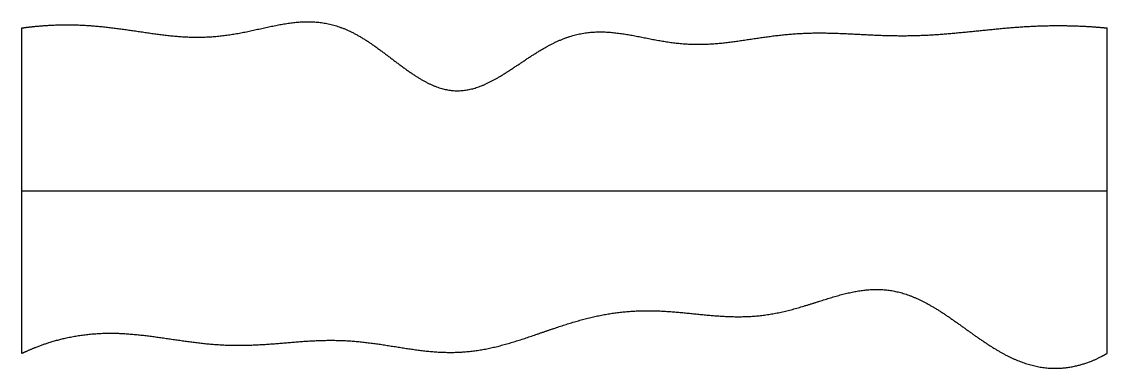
# Model space of a CAD drawing. Header units: millimetres. Extents: x 0 to 10, y -0.1 to 3.1.
import ezdxf

# ---------------------------------------------------------------- set-up
doc = ezdxf.new("R2010")
doc.units = ezdxf.units.MM
doc.layers.get('0').update_dxf_attribs({"linetype": 'CONTINUOUS'})

msp = doc.modelspace()

# ---------------------------------------------------------------- linework, layer by layer
for points in [[(0, 3), (0.041, 3.006), (0.122, 3.016), (0.244, 3.027), (0.406, 3.033), (0.608, 3.027), (0.809, 3.007), (1.01, 2.979), (1.211, 2.947), (1.413, 2.921), (1.614, 2.91), (1.817, 2.92), (2.021, 2.952), (2.225, 3), (2.429, 3.045), (2.632, 3.068), (2.833, 3.05), (3.031, 2.979), (3.226, 2.858), (3.418, 2.709), (3.608, 2.563), (3.796, 2.452), (3.984, 2.404), (4.174, 2.43), (4.364, 2.52), (4.557, 2.649), (4.753, 2.785), (4.95, 2.896), (5.15, 2.96), (5.351, 2.973), (5.554, 2.949), (5.757, 2.906), (5.96, 2.865), (6.163, 2.845), (6.365, 2.849), (6.566, 2.873), (6.768, 2.906), (6.969, 2.935), (7.171, 2.953), (7.373, 2.957), (7.575, 2.95), (7.778, 2.938), (7.98, 2.929), (8.182, 2.927), (8.384, 2.935), (8.586, 2.952), (8.788, 2.972), (8.99, 2.993), (9.191, 3.011), (9.393, 3.022), (9.595, 3.024), (9.757, 3.019), (9.879, 3.011), (9.96, 3.004), (10, 3)], [(0, 0), (0, 0.12), (0, 0.36), (0, 0.72), (0, 1.2), (0, 1.8), (0, 2.28), (0, 2.64), (0, 2.88), (0, 3)], [(10, 0), (10, 0.12), (10, 0.36), (10, 0.72), (10, 1.2), (10, 1.8), (10, 2.28), (10, 2.64), (10, 2.88), (10, 3)], [(0, 1.5), (0.4, 1.5), (1.2, 1.5), (2.4, 1.5), (4, 1.5), (6, 1.5), (7.6, 1.5), (8.8, 1.5), (9.6, 1.5), (10, 1.5)], [(0, 0), (0.04, 0.019), (0.12, 0.054), (0.24, 0.1), (0.4, 0.146), (0.601, 0.18), (0.802, 0.191), (1.003, 0.182), (1.204, 0.158), (1.405, 0.127), (1.607, 0.098), (1.808, 0.077), (2.01, 0.071), (2.212, 0.079), (2.413, 0.096), (2.615, 0.114), (2.817, 0.124), (3.019, 0.119), (3.221, 0.098), (3.423, 0.065), (3.625, 0.032), (3.826, 0.008), (4.026, 0.005), (4.225, 0.026), (4.424, 0.071), (4.623, 0.133), (4.822, 0.203), (5.022, 0.272), (5.223, 0.33), (5.424, 0.372), (5.626, 0.394), (5.827, 0.397), (6.029, 0.383), (6.23, 0.361), (6.432, 0.341), (6.633, 0.333), (6.835, 0.346), (7.038, 0.385), (7.241, 0.445), (7.444, 0.513), (7.645, 0.571), (7.843, 0.6), (8.039, 0.586), (8.231, 0.523), (8.422, 0.419), (8.611, 0.288), (8.8, 0.148), (8.991, 0.019), (9.184, -0.08), (9.381, -0.138), (9.583, -0.148), (9.747, -0.115), (9.873, -0.067), (9.958, -0.024), (10, 0)]]:
    msp.add_open_spline(points, degree=5)

doc.saveas('drawing.dxf')
